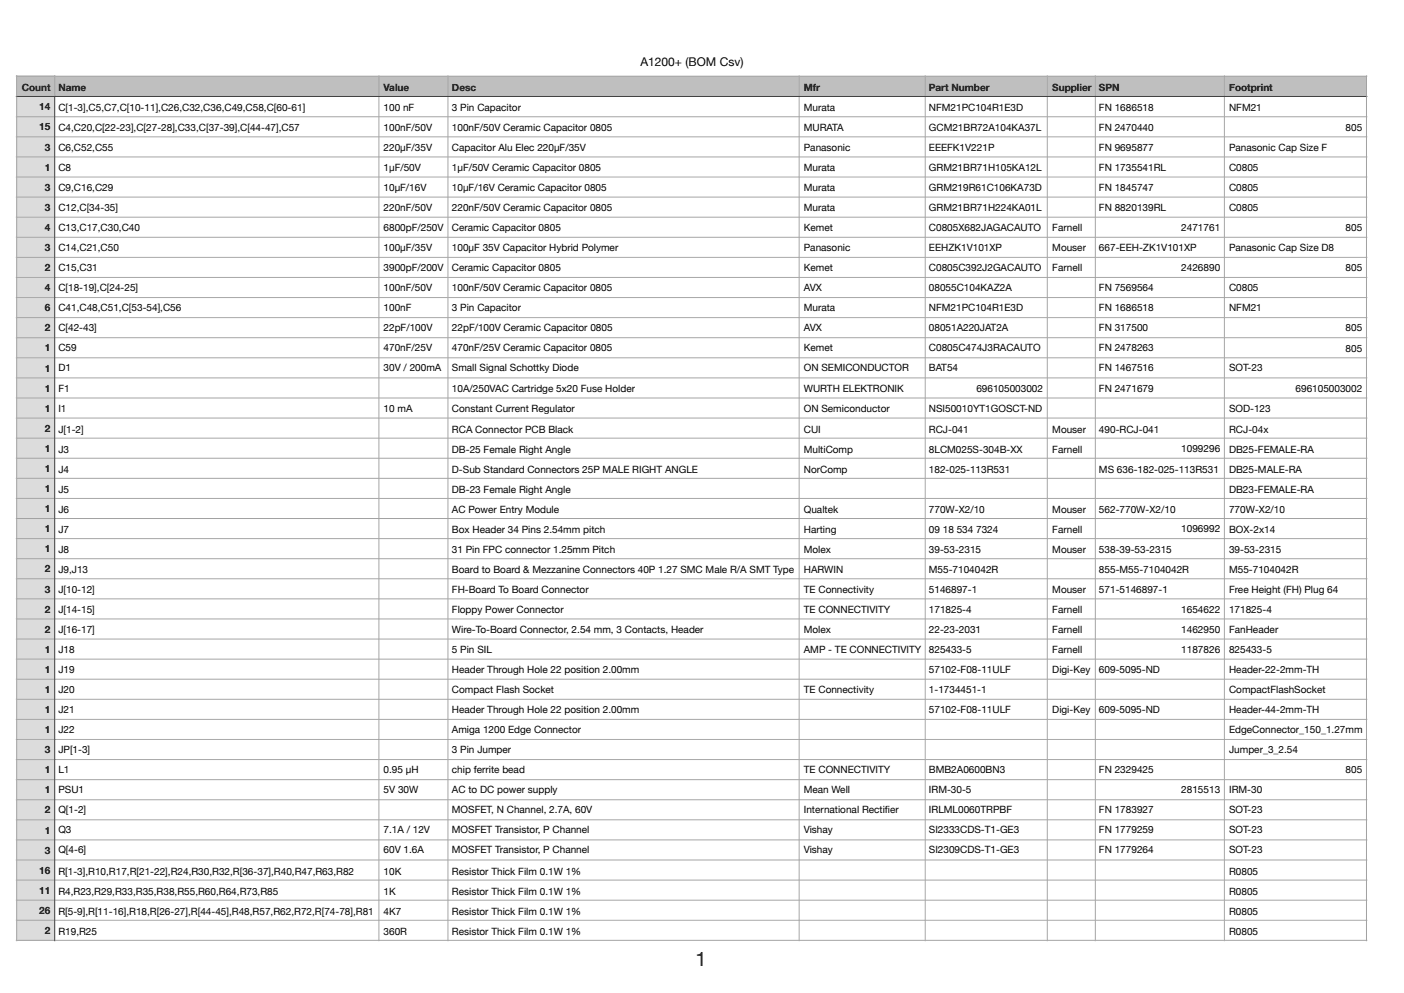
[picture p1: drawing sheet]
<svg xmlns="http://www.w3.org/2000/svg" width="297mm" height="210mm" viewBox="0 0 297 210" stroke-linecap="round" stroke-linejoin="round" font-family="sans-serif">
<defs><g id="words">
<text font-size="4.2" x="147.1" y="204.4">1</text>
<text font-size="2.5" x="135.5" y="13.9">A1200+ (BOM Csv)</text>
<g font-size="2.1">
<text x="4.6" y="19.1">Count</text>
<text x="8.3" y="23.3">14</text>
<text x="12.3" y="19.1">Name</text>
<text x="12.3" y="23.4">C[1-3],C5,C7,C[10-11],C26,C32,C36,C49,C58,C[60-61]</text>
<text x="81.1" y="19.1">Value</text>
<text x="81.1" y="23.4">100 nF</text>
<text x="95.6" y="19.1">Desc</text>
<text x="95.6" y="23.4">3 Pin Capacitor</text>
<text x="170" y="19.1">Mfr</text>
<text x="170" y="23.4">Murata</text>
<text x="196.5" y="19.1">Part Number</text>
<text x="196.5" y="23.4">NFM21PC104R1E3D</text>
<text x="222.6" y="19.1">Supplier</text>
<text x="232.5" y="19.1">SPN</text>
<text x="232.5" y="23.4">FN 1686518</text>
<text x="260" y="19.1">Footprint</text>
<text x="260" y="23.4">NFM21</text>
<text x="8.3" y="27.6">15</text>
<text x="12.3" y="27.6">C4,C20,C[22-23],C[27-28],C33,C[37-39],C[44-47],C57</text>
<text x="81.1" y="27.6">100nF/50V</text>
<text x="95.6" y="27.6">100nF/50V Ceramic Capacitor 0805</text>
<text x="170" y="27.6">MURATA</text>
<text x="196.5" y="27.6">GCM21BR72A104KA37L</text>
<text x="232.5" y="27.6">FN 2470440</text>
<text x="284.7" y="27.6">805</text>
<text x="9.5" y="31.8">3</text>
<text x="12.3" y="31.8">C6,C52,C55</text>
<text x="81.1" y="31.8">220µF/35V</text>
<text x="95.6" y="31.8">Capacitor Alu Elec 220µF/35V</text>
<text x="170" y="31.8">Panasonic</text>
<text x="196.5" y="31.8">EEEFK1V221P</text>
<text x="232.5" y="31.8">FN 9695877</text>
<text x="260" y="31.8">Panasonic Cap Size F</text>
<text x="9.5" y="36.1">1</text>
<text x="9.5" y="40.3">3</text>
<text x="12.3" y="36.1">C8</text>
<text x="12.3" y="40.3">C9,C16,C29</text>
<text x="81.1" y="36.1">1µF/50V</text>
<text x="81.1" y="40.3">10µF/16V</text>
<text x="95.6" y="36.1">1µF/50V Ceramic Capacitor 0805</text>
<text x="95.6" y="40.3">10µF/16V Ceramic Capacitor 0805</text>
<text x="170" y="36.1">Murata</text>
<text x="170" y="40.3">Murata</text>
<text x="196.5" y="36.1">GRM21BR71H105KA12L</text>
<text x="196.5" y="40.3">GRM219R61C106KA73D</text>
<text x="232.5" y="36.1">FN 1735541RL</text>
<text x="232.5" y="40.3">FN 1845747</text>
<text x="260" y="36.1">C0805</text>
<text x="260" y="40.3">C0805</text>
<text x="9.5" y="44.6">3</text>
<text x="12.3" y="44.5">C12,C[34-35]</text>
<text x="81.1" y="44.5">220nF/50V</text>
<text x="95.6" y="44.5">220nF/50V Ceramic Capacitor 0805</text>
<text x="170" y="44.5">Murata</text>
<text x="196.5" y="44.5">GRM21BR71H224KA01L</text>
<text x="232.5" y="44.5">FN 8820139RL</text>
<text x="260" y="44.5">C0805</text>
<text x="9.5" y="48.8">4</text>
<text x="9.5" y="53.1">3</text>
<text x="12.3" y="48.8">C13,C17,C30,C40</text>
<text x="12.3" y="53">C14,C21,C50</text>
<text x="81.1" y="48.8">6800pF/250V</text>
<text x="81.1" y="53">100µF/35V</text>
<text x="95.6" y="48.8">Ceramic Capacitor 0805</text>
<text x="95.6" y="53">100µF 35V Capacitor Hybrid Polymer</text>
<text x="170" y="48.8">Kemet</text>
<text x="170" y="53">Panasonic</text>
<text x="196.5" y="48.8">C0805X682JAGACAUTO</text>
<text x="196.5" y="53">EEHZK1V101XP</text>
<text x="222.6" y="48.8">Farnell</text>
<text x="222.6" y="53">Mouser</text>
<text x="232.5" y="53">667-EEH-ZK1V101XP</text>
<text x="249.9" y="48.8">2471761</text>
<text x="260" y="53">Panasonic Cap Size D8</text>
<text x="284.7" y="48.8">805</text>
<text x="9.5" y="57.3">2</text>
<text x="12.3" y="57.2">C15,C31</text>
<text x="81.1" y="57.2">3900pF/200V</text>
<text x="95.6" y="57.2">Ceramic Capacitor 0805</text>
<text x="170" y="57.2">Kemet</text>
<text x="196.5" y="57.2">C0805C392J2GACAUTO</text>
<text x="222.6" y="57.2">Farnell</text>
<text x="249.9" y="57.3">2426890</text>
<text x="284.7" y="57.3">805</text>
<text x="9.5" y="61.6">4</text>
<text x="9.5" y="65.8">6</text>
<text x="12.3" y="61.5">C[18-19],C[24-25]</text>
<text x="12.3" y="65.7">C41,C48,C51,C[53-54],C56</text>
<text x="81.1" y="61.5">100nF/50V</text>
<text x="81.1" y="65.7">100nF</text>
<text x="95.6" y="61.5">100nF/50V Ceramic Capacitor 0805</text>
<text x="95.6" y="65.7">3 Pin Capacitor</text>
<text x="170" y="61.5">AVX</text>
<text x="170" y="65.7">Murata</text>
<text x="196.5" y="61.5">08055C104KAZ2A</text>
<text x="196.5" y="65.7">NFM21PC104R1E3D</text>
<text x="232.5" y="61.5">FN 7569564</text>
<text x="232.5" y="65.7">FN 1686518</text>
<text x="260" y="61.5">C0805</text>
<text x="260" y="65.7">NFM21</text>
<text x="9.5" y="70.1">2</text>
<text x="12.3" y="69.9">C[42-43]</text>
<text x="81.1" y="69.9">22pF/100V</text>
<text x="95.6" y="69.9">22pF/100V Ceramic Capacitor 0805</text>
<text x="170" y="69.9">AVX</text>
<text x="196.5" y="69.9">08051A220JAT2A</text>
<text x="232.5" y="69.9">FN 317500</text>
<text x="284.7" y="70.1">805</text>
<text x="9.5" y="74.3">1</text>
<text x="12.3" y="74.2">C59</text>
<text x="81.1" y="74.2">470nF/25V</text>
<text x="95.6" y="74.2">470nF/25V Ceramic Capacitor 0805</text>
<text x="170" y="74.2">Kemet</text>
<text x="196.5" y="74.2">C0805C474J3RACAUTO</text>
<text x="232.5" y="74.2">FN 2478263</text>
<text x="284.7" y="74.3">805</text>
<text x="9.5" y="78.6">1</text>
<text x="9.5" y="82.8">1</text>
<text x="12.3" y="78.4">D1</text>
<text x="12.3" y="83">F1</text>
<text x="81.1" y="78.4">30V / 200mA</text>
<text x="95.6" y="78.4">Small Signal Schottky Diode</text>
<text x="95.6" y="83">10A/250VAC Cartridge 5x20 Fuse Holder</text>
<text x="170" y="78.4">ON SEMICONDUCTOR</text>
<text x="170" y="83">WURTH ELEKTRONIK</text>
<text x="196.5" y="78.4">BAT54</text>
<text x="206.5" y="82.8">696105003002</text>
<text x="232.5" y="78.4">FN 1467516</text>
<text x="232.5" y="83">FN 2471679</text>
<text x="260" y="78.4">SOT-23</text>
<text x="274.1" y="82.8">696105003002</text>
<text x="9.5" y="87.1">1</text>
<text x="12.3" y="87.2">I1</text>
<text x="81.1" y="87.2">10 mA</text>
<text x="95.6" y="87.2">Constant Current Regulator</text>
<text x="170" y="87.2">ON Semiconductor</text>
<text x="196.5" y="87.2">NSI50010YT1GOSCT-ND</text>
<text x="260" y="87.2">SOD-123</text>
<text x="9.5" y="91.3">2</text>
<text x="9.5" y="95.6">1</text>
<text x="12.3" y="91.5">J[1-2]</text>
<text x="12.3" y="95.7">J3</text>
<text x="95.6" y="91.5">RCA Connector PCB Black</text>
<text x="95.6" y="95.7">DB-25 Female Right Angle</text>
<text x="170" y="91.5">CUI</text>
<text x="170" y="95.7">MultiComp</text>
<text x="196.5" y="91.5">RCJ-041</text>
<text x="196.5" y="95.7">8LCM025S-304B-XX</text>
<text x="222.6" y="91.5">Mouser</text>
<text x="222.6" y="95.7">Farnell</text>
<text x="232.5" y="91.5">490-RCJ-041</text>
<text x="249.9" y="95.6">1099296</text>
<text x="260" y="91.5">RCJ-04x</text>
<text x="260" y="95.7">DB25-FEMALE-RA</text>
<text x="9.5" y="99.8">1</text>
<text x="12.3" y="99.9">J4</text>
<text x="95.6" y="99.9">D-Sub Standard Connectors 25P MALE RIGHT ANGLE</text>
<text x="170" y="99.9">NorComp</text>
<text x="196.5" y="99.9">182-025-113R531</text>
<text x="232.5" y="99.9">MS 636-182-025-113R531</text>
<text x="260" y="99.9">DB25-MALE-RA</text>
<text x="9.5" y="104.1">1</text>
<text x="12.3" y="104.2">J5</text>
<text x="95.6" y="104.2">DB-23 Female Right Angle</text>
<text x="260" y="104.2">DB23-FEMALE-RA</text>
<text x="9.5" y="108.3">1</text>
<text x="9.5" y="112.6">1</text>
<text x="12.3" y="108.4">J6</text>
<text x="12.3" y="112.6">J7</text>
<text x="95.6" y="108.4">AC Power Entry Module</text>
<text x="95.6" y="112.6">Box Header 34 Pins 2.54mm pitch</text>
<text x="170" y="108.4">Qualtek</text>
<text x="170" y="112.6">Harting</text>
<text x="196.5" y="108.4">770W-X2/10</text>
<text x="196.5" y="112.6">09 18 534 7324</text>
<text x="222.6" y="108.4">Mouser</text>
<text x="222.6" y="112.6">Farnell</text>
<text x="232.5" y="108.4">562-770W-X2/10</text>
<text x="249.9" y="112.6">1096992</text>
<text x="260" y="108.4">770W-X2/10</text>
<text x="260" y="112.6">BOX-2x14</text>
<text x="9.5" y="116.8">1</text>
<text x="12.3" y="116.9">J8</text>
<text x="95.6" y="116.9">31 Pin FPC connector 1.25mm Pitch</text>
<text x="170" y="116.9">Molex</text>
<text x="196.5" y="116.9">39-53-2315</text>
<text x="222.6" y="116.9">Mouser</text>
<text x="232.5" y="116.9">538-39-53-2315</text>
<text x="260" y="116.9">39-53-2315</text>
<text x="9.5" y="121.1">2</text>
<text x="9.5" y="125.3">3</text>
<text x="12.3" y="121.1">J9,J13</text>
<text x="12.3" y="125.3">J[10-12]</text>
<text x="95.6" y="121.1">Board to Board &amp; Mezzanine Connectors 40P 1.27 SMC Male R/A SMT Type</text>
<text x="95.6" y="125.3">FH-Board To Board Connector</text>
<text x="170" y="121.1">HARWIN</text>
<text x="170" y="125.3">TE Connectivity</text>
<text x="196.5" y="121.1">M55-7104042R</text>
<text x="196.5" y="125.3">5146897-1</text>
<text x="222.6" y="125.3">Mouser</text>
<text x="232.5" y="121.1">855-M55-7104042R</text>
<text x="232.5" y="125.3">571-5146897-1</text>
<text x="260" y="121.1">M55-7104042R</text>
<text x="260" y="125.3">Free Height (FH) Plug 64</text>
<text x="9.5" y="129.6">2</text>
<text x="12.3" y="129.6">J[14-15]</text>
<text x="95.6" y="129.6">Floppy Power Connector</text>
<text x="170" y="129.6">TE CONNECTIVITY</text>
<text x="196.5" y="129.6">171825-4</text>
<text x="222.6" y="129.6">Farnell</text>
<text x="249.9" y="129.6">1654622</text>
<text x="260" y="129.6">171825-4</text>
<text x="9.5" y="133.8">2</text>
<text x="12.3" y="133.8">J[16-17]</text>
<text x="95.6" y="133.8">Wire-To-Board Connector, 2.54 mm, 3 Contacts, Header</text>
<text x="170" y="133.8">Molex</text>
<text x="196.5" y="133.8">22-23-2031</text>
<text x="222.6" y="133.8">Farnell</text>
<text x="249.9" y="133.8">1462950</text>
<text x="260" y="133.8">FanHeader</text>
<text x="9.5" y="138">1</text>
<text x="9.5" y="142.3">1</text>
<text x="12.3" y="138">J18</text>
<text x="12.3" y="142.3">J19</text>
<text x="95.6" y="138">5 Pin SIL</text>
<text x="95.6" y="142.3">Header Through Hole 22 position 2.00mm</text>
<text x="170" y="138">AMP - TE CONNECTIVITY</text>
<text x="196.5" y="138">825433-5</text>
<text x="196.5" y="142.3">57102-F08-11ULF</text>
<text x="222.6" y="138">Farnell</text>
<text x="222.6" y="142.3">Digi-Key</text>
<text x="232.5" y="142.3">609-5095-ND</text>
<text x="249.9" y="138.1">1187826</text>
<text x="260" y="138">825433-5</text>
<text x="260" y="142.3">Header-22-2mm-TH</text>
<text x="9.5" y="146.5">1</text>
<text x="12.3" y="146.5">J20</text>
<text x="95.6" y="146.5">Compact Flash Socket</text>
<text x="170" y="146.5">TE Connectivity</text>
<text x="196.5" y="146.5">1-1734451-1</text>
<text x="260" y="146.5">CompactFlashSocket</text>
<text x="9.5" y="150.8">1</text>
<text x="9.5" y="155">1</text>
<text x="12.3" y="150.7">J21</text>
<text x="12.3" y="155">J22</text>
<text x="95.6" y="150.7">Header Through Hole 22 position 2.00mm</text>
<text x="95.6" y="155">Amiga 1200 Edge Connector</text>
<text x="196.5" y="150.7">57102-F08-11ULF</text>
<text x="222.6" y="150.7">Digi-Key</text>
<text x="232.5" y="150.7">609-5095-ND</text>
<text x="260" y="150.7">Header-44-2mm-TH</text>
<text x="260" y="155">EdgeConnector_150_1.27mm</text>
<text x="9.5" y="159.3">3</text>
<text x="12.3" y="159.2">JP[1-3]</text>
<text x="95.6" y="159.2">3 Pin Jumper</text>
<text x="260" y="159.2">Jumper_3_2.54</text>
<text x="9.5" y="163.5">1</text>
<text x="9.5" y="167.8">1</text>
<text x="12.3" y="163.4">L1</text>
<text x="12.3" y="167.7">PSU1</text>
<text x="81.1" y="163.4">0.95 µH</text>
<text x="81.1" y="167.7">5V 30W</text>
<text x="95.6" y="163.4">chip ferrite bead</text>
<text x="95.6" y="167.7">AC to DC power supply</text>
<text x="170" y="163.4">TE CONNECTIVITY</text>
<text x="170" y="167.7">Mean Well</text>
<text x="196.5" y="163.4">BMB2A0600BN3</text>
<text x="196.5" y="167.7">IRM-30-5</text>
<text x="232.5" y="163.4">FN 2329425</text>
<text x="249.9" y="167.8">2815513</text>
<text x="260" y="167.7">IRM-30</text>
<text x="284.7" y="163.5">805</text>
<text x="9.5" y="172">2</text>
<text x="12.3" y="171.9">Q[1-2]</text>
<text x="95.6" y="171.9">MOSFET, N Channel, 2.7A, 60V</text>
<text x="170" y="171.9">International Rectif</text>
<text x="187.2" y="171.9">ier</text>
<text x="196.5" y="171.9">IRLML0060TRPBF</text>
<text x="232.5" y="171.9">FN 1783927</text>
<text x="260" y="171.9">SOT-23</text>
<text x="9.5" y="176.3">1</text>
<text x="12.3" y="176.1">Q3</text>
<text x="81.1" y="176.1">7.1A / 12V</text>
<text x="95.6" y="176.1">MOSFET Transistor, P Channel</text>
<text x="170" y="176.1">Vishay</text>
<text x="196.5" y="176.1">SI2333CDS-T1-GE3</text>
<text x="232.5" y="176.1">FN 1779259</text>
<text x="260" y="176.1">SOT-23</text>
<text x="8.3" y="184.8">16</text>
<text x="9.5" y="180.5">3</text>
<text x="12.3" y="180.4">Q[4-6]</text>
<text x="12.3" y="185">R[1-3],R10,R17,R[21-22],R24,R30,R32,R[36-37],R40,R47,R63,R82</text>
<text x="81.1" y="180.4">60V 1.6A</text>
<text x="81.1" y="185">10K</text>
<text x="95.6" y="180.4">MOSFET Transistor, P Channel</text>
<text x="95.6" y="185">Resistor Thick Film 0.1W 1%</text>
<text x="170" y="180.4">Vishay</text>
<text x="196.5" y="180.4">SI2309CDS-T1-GE3</text>
<text x="232.5" y="180.4">FN 1779264</text>
<text x="260" y="180.4">SOT-23</text>
<text x="260" y="185">R0805</text>
<text x="8.3" y="189">11</text>
<text x="12.3" y="189.2">R4,R23,R29,R33,R35,R38,R55,R60,R64,R73,R85</text>
<text x="81.1" y="189.2">1K</text>
<text x="95.6" y="189.2">Resistor Thick Film 0.1W 1%</text>
<text x="260" y="189.2">R0805</text>
<text x="8.3" y="193.3">26</text>
<text x="9.5" y="197.5">2</text>
<text x="12.3" y="193.4">R[5-9],R[11-16],R18,R[26-27],R[44-45],R48,R57,R62,R72,R[74-78],R81</text>
<text x="12.3" y="197.7">R19,R25</text>
<text x="81.1" y="193.4">4K7</text>
<text x="81.1" y="197.7">360R</text>
<text x="95.6" y="193.4">Resistor Thick Film 0.1W 1%</text>
<text x="95.6" y="197.7">Resistor Thick Film 0.1W 1%</text>
<text x="260" y="193.4">R0805</text>
<text x="260" y="197.7">R0805</text>
</g>
</g></defs>
<g fill="#bec0bf">
<path d="M3.5 16.1h8.1v4.3h-8.1z"/>
<path d="M11.6 16.1h68.6v4.3h-68.6z"/>
<path d="M80.2 16.1h14.6v4.3h-14.6z"/>
<path d="M94.8 16.1h74.3v4.3h-74.3z"/>
<path d="M169.1 16.1h26.6v4.3h-26.6z"/>
<path d="M195.7 16.1h25.8v4.3h-25.8z"/>
<path d="M221.5 16.1h10.2v4.3h-10.2z"/>
<path d="M231.7 16.1h27.3v4.3h-27.3z"/>
<path d="M259 16.1h30.1v4.3h-30.1z"/>
</g>
<g fill="#dcdcdc">
<path d="M3.5 20.4h8.1v4.3h-8.1z"/>
<path d="M3.5 24.7h8.1v4.2h-8.1z"/>
<path d="M3.5 28.9h8.1v4.3h-8.1z"/>
<path d="M3.5 33.2h8.1v4.2h-8.1z"/>
<path d="M3.5 37.4h8.1v4.3h-8.1z"/>
<path d="M3.5 41.7h8.1v4.2h-8.1z"/>
<path d="M3.5 45.9h8.1v4.3h-8.1z"/>
<path d="M3.5 50.2h8.1v4.2h-8.1z"/>
<path d="M3.5 54.4h8.1v4.3h-8.1z"/>
<path d="M3.5 58.7h8.1v4.2h-8.1z"/>
<path d="M3.5 62.9h8.1v4.3h-8.1z"/>
<path d="M3.5 67.2h8.1v4.2h-8.1z"/>
<path d="M3.5 71.4h8.1v4.3h-8.1z"/>
<path d="M3.5 75.7h8.1v4.2h-8.1z"/>
<path d="M3.5 79.9h8.1v4.3h-8.1z"/>
<path d="M3.5 84.2h8.1v4.2h-8.1z"/>
<path d="M3.5 88.4h8.1v4.3h-8.1z"/>
<path d="M3.5 92.7h8.1v4.2h-8.1z"/>
<path d="M3.5 96.9h8.1v4.3h-8.1z"/>
<path d="M3.5 101.2h8.1v4.2h-8.1z"/>
<path d="M3.5 105.4h8.1v4.3h-8.1z"/>
<path d="M3.5 109.7h8.1v4.2h-8.1z"/>
<path d="M3.5 113.9h8.1v4.3h-8.1z"/>
<path d="M3.5 118.2h8.1v4.2h-8.1z"/>
<path d="M3.5 122.4h8.1v4.2h-8.1z"/>
<path d="M3.5 126.6h8.1v4.3h-8.1z"/>
<path d="M3.5 130.9h8.1v4.2h-8.1z"/>
<path d="M3.5 135.1h8.1v4.3h-8.1z"/>
<path d="M3.5 139.4h8.1v4.2h-8.1z"/>
<path d="M3.5 143.6h8.1v4.3h-8.1z"/>
<path d="M3.5 147.9h8.1v4.2h-8.1z"/>
<path d="M3.5 152.1h8.1v4.3h-8.1z"/>
<path d="M3.5 156.4h8.1v4.2h-8.1z"/>
<path d="M3.5 160.6h8.1v4.3h-8.1z"/>
<path d="M3.5 164.9h8.1v4.2h-8.1z"/>
<path d="M3.5 169.1h8.1v4.3h-8.1z"/>
<path d="M3.5 173.4h8.1v4.2h-8.1z"/>
<path d="M3.5 177.6h8.1v4.3h-8.1z"/>
<path d="M3.5 181.9h8.1v4.2h-8.1z"/>
<path d="M3.5 186.1h8.1v4.3h-8.1z"/>
<path d="M3.5 190.4h8.1v4.2h-8.1z"/>
<path d="M3.5 194.6h8.1v4.3h-8.1z"/>
</g>
<g fill="none" stroke="#a6a6a6" stroke-width=".21">
<path d="M3.4 16.1h285.8M3.5 15.9v183.1M11.6 15.9v4.3M80.2 15.9v183.1M94.8 15.9v183.1M169.1 15.9v183.1M195.7 15.9v183.1M221.5 15.9v183.1M231.7 15.9v183.1M259 15.9v183.1M289.1 15.9v183.1M3.4 24.7h285.8"/>
<path d="M3.4 28.9h285.8M3.4 33.2h285.8M3.4 37.4h285.8M3.4 41.7h285.8M3.4 45.9h285.8M3.4 50.2h285.8M3.4 54.4h285.8M3.4 58.7h285.8M3.4 62.9h285.8M3.4 67.2h285.8M3.4 71.4h285.8M3.4 75.7h285.8"/>
<path d="M3.4 79.9h285.8M3.4 84.2h285.8M3.4 88.4h285.8M3.4 92.7h285.8M3.4 96.9h285.8M3.4 101.2h285.8M3.4 105.4h285.8M3.4 109.7h285.8M3.4 113.9h285.8M3.4 118.2h285.8M3.4 122.4h285.8M3.4 126.6h285.8"/>
<path d="M3.4 130.9h285.8M3.4 135.1h285.8M3.4 139.4h285.8M3.4 143.6h285.8M3.4 147.9h285.8M3.4 152.1h285.8M3.4 156.4h285.8M3.4 160.6h285.8M3.4 164.9h285.8M3.4 169.1h285.8M3.4 173.4h285.8M3.4 177.6h285.8"/>
<path d="M3.4 181.9h285.8M3.4 186.1h285.8M3.4 190.4h285.8M3.4 194.6h285.8M3.4 198.9h285.8"/>
</g>
<path d="M3.4 20.4h285.8M11.6 20.2v178.8" fill="none" stroke="#404040" stroke-width=".21"/>
<path d="M3.5 16.1h8.1v4.3h-8.1z" fill="#bec0bf"/>
<path d="M3.4 16.1h8.3M3.5 16v4.4M11.6 16v4.3" fill="none" stroke="#a6a6a6" stroke-width=".21"/>
<path d="M3.4 20.4h8.3" fill="none" stroke="#404040" stroke-width=".21"/>
<use href="#words"/>
</svg>
